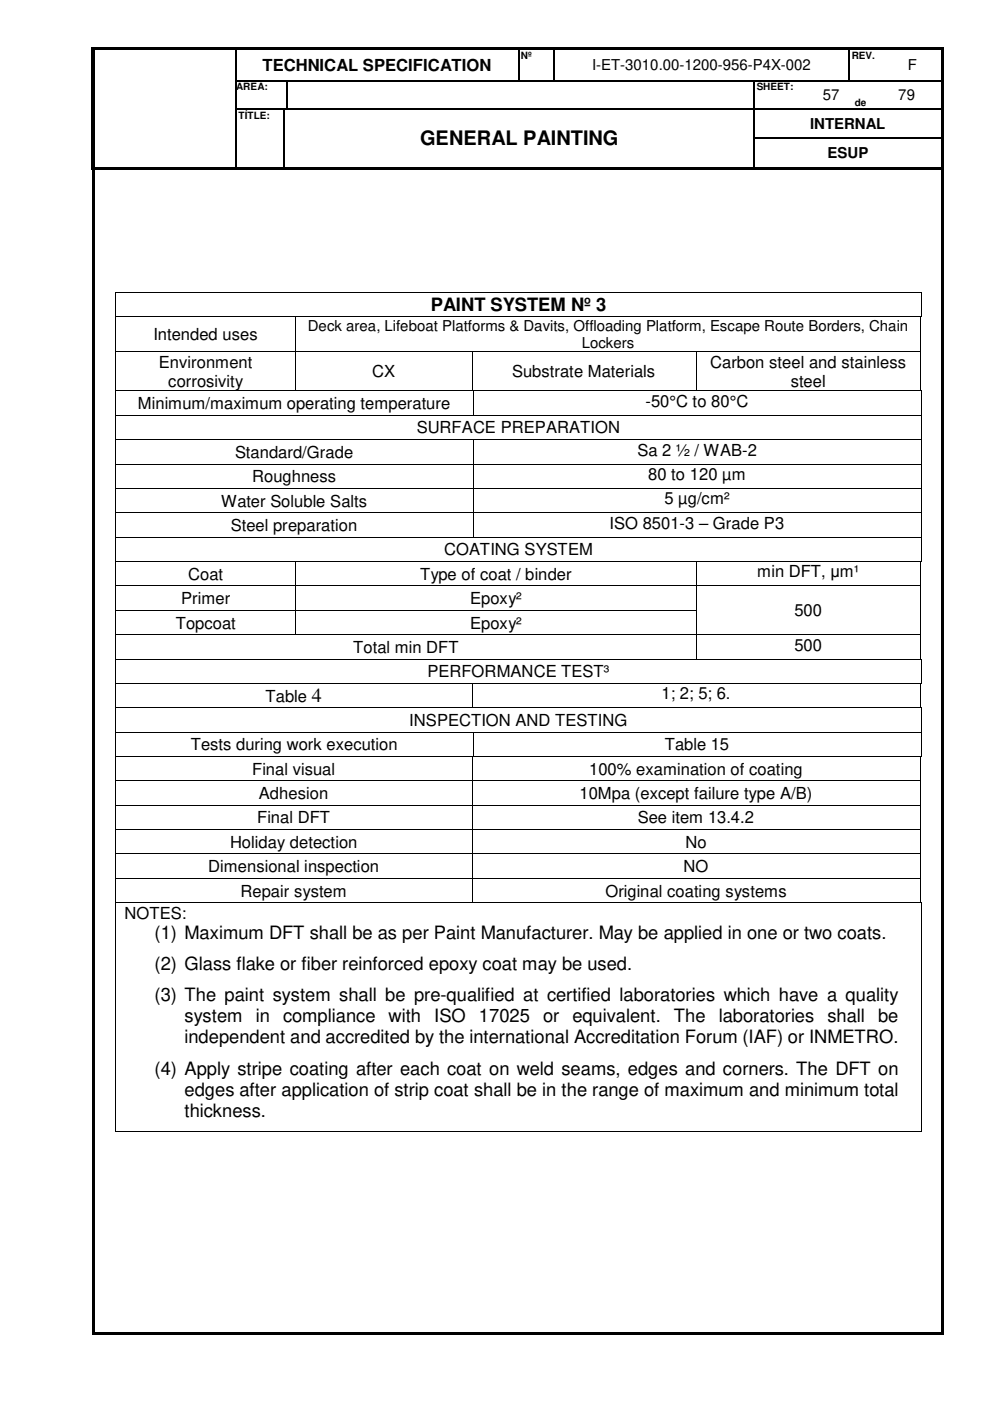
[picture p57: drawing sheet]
<svg xmlns="http://www.w3.org/2000/svg" width="210mm" height="297mm" viewBox="0 0 210 297" stroke-linecap="round" stroke-linejoin="round" font-family="sans-serif">
<defs><g id="words">
<g font-size="4.2">
<text x="89.1" y="30.8">GENERAL PAINTING</text>
<text x="66.1" y="148.9">4</text>
</g>
<g font-size="3.9">
<text x="91.3" y="65.9">PAINT SYSTEM Nº 3</text>
<text x="32.8" y="199.1">(1) Maximum DFT shall be as per Paint Manufacturer. May be applied in one or two coats.</text>
<text x="32.8" y="205.7">(2) Glass flake or fiber reinforced epoxy coat may be used.</text>
<text x="32.8" y="212.3">(3) The paint system shall be pre-qualified at certified laboratories which have a quality</text>
<text x="39.1" y="216.8">system</text>
<text x="39.1" y="221.2">independent and accredited by the international Accreditation Forum (IAF) or INMETRO.</text>
<text x="54.2" y="216.8">in</text>
<text x="60" y="216.8">compliance</text>
<text x="82.4" y="216.8">with</text>
<text x="92.1" y="216.8">ISO</text>
<text x="101.6" y="216.8">17025</text>
<text x="115.1" y="216.8">or</text>
<text x="121.4" y="216.8">equivalent.</text>
<text x="142.9" y="216.8">The</text>
<text x="152.4" y="216.8">laboratories</text>
<text x="175.4" y="216.8">shall</text>
<text x="186.2" y="216.8">be</text>
<text x="32.8" y="227.8">(4) Apply stripe coating after each coat on weld seams, edges and corners. The DFT on</text>
<text x="39.1" y="232.3">edges after application of strip coat shall be in the range of maximum and minimum total</text>
<text x="39.1" y="236.7">thickness.</text>
</g>
<g font-size="3.5">
<text x="55.6" y="15">TECHNICAL SPECIFICATION</text>
<text x="32.5" y="72.1">Intended uses</text>
<text x="33.7" y="78">Environment</text>
<text x="150.6" y="78">Carbon steel and stainless</text>
<text x="35.7" y="82">corrosivity</text>
<text x="78.9" y="80">CX</text>
<text x="108.6" y="80">Substrate Materials</text>
<text x="167.6" y="82">steel</text>
<text x="29.3" y="86.7">Minimum/maximum operating temperature</text>
<text x="136.9" y="86.3">-50°C to 80°C</text>
<text x="88.3" y="91.9">SURFACE PREPARATION</text>
<text x="49.8" y="97.1">Standard/Grade</text>
<text x="135.2" y="96.6">Sa 2 ½ / WAB-2</text>
<text x="137.5" y="101.8">80 to 120 µm</text>
<text x="46.9" y="107.4">Water Soluble Salts</text>
<text x="53.5" y="102.2">Roughness</text>
<text x="140.9" y="106.9">5 µg/cm²</text>
<text x="48.9" y="112.6">Steel preparation</text>
<text x="129.2" y="112.1">ISO 8501-3 – Grade P3</text>
<text x="94.1" y="117.7">COATING SYSTEM</text>
<text x="39.9" y="122.9">Coat</text>
<text x="89.1" y="122.9">Type of coat / binder</text>
<text x="160.6" y="122.4">min DFT, µm¹</text>
<text x="38.4" y="128.1">Primer</text>
<text x="99.7" y="128.1">Epoxy²</text>
<text x="168.4" y="130.6">500</text>
<text x="37.3" y="133.3">Topcoat</text>
<text x="99.7" y="133.3">Epoxy²</text>
<text x="168.4" y="138">500</text>
<text x="74.9" y="138.4">Total min DFT</text>
<text x="90.6" y="143.6">PERFORMANCE TEST³</text>
<text x="56.3" y="148.9">Table</text>
<text x="140.3" y="148.3">1; 2; 5; 6.</text>
<text x="86.8" y="153.9">INSPECTION AND TESTING</text>
<text x="40.4" y="159.1">Tests during work execution</text>
<text x="140.9" y="159.1">Table 15</text>
<text x="53.5" y="164.3">Final visual</text>
<text x="124.9" y="164.3">100% examination of coating</text>
<text x="54.9" y="169.4">Adhesion</text>
<text x="122.9" y="169.4">10Mpa (except failure type A/B)</text>
<text x="48.8" y="179.7">Holiday detection</text>
<text x="54.5" y="174.6">Final DFT</text>
<text x="135.2" y="174.6">See item 13.4.2</text>
<text x="145.3" y="179.7">No</text>
<text x="44.2" y="184.9">Dimensional inspection</text>
<text x="144.9" y="184.9">NO</text>
<text x="51" y="190.1">Repair system</text>
<text x="128.4" y="190.1">Original coating systems</text>
<text x="26.4" y="194.8">NOTES:</text>
</g>
<g font-size="3.2">
<text x="125.5" y="14.9">I-ET-3010.00-1200-956-P4X-002</text>
<text x="192.5" y="14.9">F</text>
<text x="174.5" y="21.3">57</text>
<text x="190.5" y="21.3">79</text>
<text x="171.7" y="27.3">INTERNAL</text>
<text x="175.5" y="33.5">ESUP</text>
<text x="65.3" y="70.1">Deck area, Lifeboat Platforms &amp; Davits, Offloading Platform, Escape Route Borders, Chain</text>
<text x="123.4" y="73.8">Lockers</text>
</g>
<g font-size="2.1">
<text x="110.4" y="12.4">Nº</text>
<text x="180.6" y="12.4">REV.</text>
<text x="50.1" y="19.2">AREA:</text>
<text x="160.4" y="19.2">SHEET:</text>
<text x="181.2" y="22.4">de</text>
<text x="50.6" y="25.1">TÍTLE:</text>
</g>
</g></defs>
<g fill="#000">
<path d="M19.4 10.5h.8zM19.4 10h.8v.5h-.8zM19.4 10.5h.8v6.5h-.8zM19.4 17h.8v.3h-.8zM20.2 10h29.6v.5h-29.6zM49.8 10.5h.3zM49.8 10h.5v.5h-.5zM49.8 17h.3v.3h-.3zM50.3 10h59.5v.5h-59.5zM60.6 17h.2v.3h-.2zM109.8 10.5h.3zM109.8 10h.5v.5h-.5z"/>
<path d="M109.8 17h.3v.3h-.3zM110.3 10h7v.5h-7zM117.3 10.5h.3zM117.3 10h.5v.5h-.5zM117.3 17h.3v.3h-.3zM117.8 10h62v.5h-62zM159.8 17h.3v.3h-.3zM172.5 17h.2v.3h-.2zM179.8 10.5h.3zM179.8 10h.5v.5h-.5zM179.8 17h.3v.3h-.3zM180.1 17h.2v.3h-.2z"/>
<path d="M180.3 10h7.2v.5h-7.2zM185 17h.3v.3h-.3zM187.5 10h.5v.5h-.5zM187.5 17h.2v.3h-.2zM188 10h11.5v.5h-11.5zM199.5 10h.5v.5h-.5zM199.5 10.5h.5v6.5h-.5zM199.5 17h.5v.3h-.5zM19.4 17.3h.8v5.7h-.8zM19.4 23h.8v.2h-.8zM19.4 23.2h.8v6h-.8zM19.4 29.2h.8v.3h-.8z"/>
<path d="M19.4 29.5h.8v5.9h-.8zM19.4 35.4h.8v.5h-.8zM19.5 35.9l.5 .1zM20.2 35.4h.5v.5h-.5zM20.7 35.4h29.1v.5h-29.1zM49.8 23h.3v.2h-.3zM49.8 29.2h.3v.3h-.3zM49.8 35.4h.5v.5h-.5zM50.3 35.4h9.8v.5h-9.8zM60.1 23h.3v.2h-.3zM60.1 29.2h.4v.3h-.4zM60.1 35.4h.5v.5h-.5z"/>
<path d="M60.4 23h.2v.2h-.2zM60.6 23h.2v.2h-.2zM60.6 35.4h99.2v.5h-99.2zM159.8 23h.3v.2h-.3zM159.8 29.2h.3v.3h-.3zM159.8 35.4h.5v.5h-.5zM160.3 35.4h39.2v.5h-39.2zM172.5 23h.2v.2h-.2zM180 23h.2v.2h-.2zM185 23h.3v.2h-.3zM199.5 17.3h.5v5.7h-.5zM199.5 23h.5v.2h-.5z"/>
<path d="M199.5 23.2h.5v6h-.5zM199.5 29.2h.5v.3h-.5zM199.5 29.5h.5v5.9h-.5zM199.5 35.4h.5v.6h-.5zM24.4 61.8h.2v.2h-.2zM24.4 67h.2v.2h-.2zM24.4 74.5h.2v.2h-.2zM62.7 67h.1v.2h-.1zM62.7 74.5h.1v.2h-.1zM100 74.5h.2v.2h-.2zM147.5 74.5h.2v.2h-.2zM195.1 67h.1v.2h-.1z"/>
<path d="M195.1 74.5h.1v.2h-.1zM195.2 67h.2v.2h-.2zM195.3 61.8h.2v.2h-.2zM195.3 67h.2v.2h-.2zM24.4 82.8h.2v.2h-.2zM24.4 88h.2v.1h-.2zM24.4 93.1h.2v.2h-.2zM24.4 98.3h.2v.2h-.2zM62.7 82.8h.1v.2h-.1zM100 82.8h.2v.2h-.2zM100.2 82.8v.2zM100.2 82.8h.2v.2h-.2z"/>
<path d="M100.2 88h.2v.1h-.2zM100.2 93.1h.2v.2h-.2zM100.2 98.3h.2v.2h-.2zM147.5 82.8h.2v.2h-.2zM195.1 82.8h.1v.2h-.1zM195.2 82.8h.2v.2h-.2zM195.3 82.8h.2v.2h-.2zM195.3 88h.2v.1h-.2zM195.3 93.1h.2v.2h-.2zM195.3 98.3h.2v.2h-.2zM24.4 103.5h.2v.1h-.2zM24.4 108.6h.2v.2h-.2z"/>
<path d="M24.4 113.8h.2v.2h-.2zM24.4 119h.2v.1h-.2zM62.7 119h.1v.1h-.1zM100.2 103.5h.2v.1h-.2zM100.2 108.6h.2v.2h-.2zM100.2 113.8h.2v.2h-.2zM147.5 119h.2v.1h-.2zM195.1 119h.1v.1h-.1zM195.2 119h.2v.1h-.2zM195.3 103.5h.2v.1h-.2zM195.3 108.6h.2v.2h-.2zM195.3 113.8h.2v.2h-.2z"/>
<path d="M195.3 119h.2v.1h-.2zM24.4 124.1h.2v.2h-.2zM24.4 129.3h.2v.2h-.2zM24.4 134.5h.2v.2h-.2zM24.4 139.7h.2v.1h-.2zM62.7 124.1h.1v.2h-.1zM62.7 129.3h.1v.2h-.1zM62.7 134.5h.1v.2h-.1zM147.5 124.1h.2v.2h-.2zM147.5 129.3h.2v.2h-.2zM147.5 134.5h.2v.2h-.2zM147.5 139.7h.2v.1h-.2z"/>
<path d="M195.1 124.1h.1v.2h-.1zM195.1 129.3h.1v.2h-.1zM195.1 134.5h.1v.2h-.1zM195.1 139.7h.1v.1h-.1zM195.2 139.7h.2v.1h-.2zM195.3 139.7h.2v.1h-.2zM24.4 144.8h.2v.2h-.2zM24.4 150h.2v.2h-.2zM24.4 155.2h.2v.1h-.2zM100 144.8h.2v.2h-.2zM100 150h.2v.2h-.2zM100.2 155.2h.2v.1h-.2z"/>
<path d="M195.1 144.8h.1v.2h-.1zM195.1 150h.1v.2h-.1zM195.2 144.8h.2v.2h-.2zM195.2 150h.2v.2h-.2zM195.3 144.8h.2v.2h-.2zM195.3 150h.2v.2h-.2zM195.3 155.2h.2v.1h-.2zM24.4 160.3h.2v.2h-.2zM24.4 165.5h.2v.2h-.2zM24.4 170.6h.2v.2h-.2zM24.4 175.8h.2v.2h-.2zM100 160.3h.2v.2h-.2z"/>
<path d="M100 165.5h.2v.2h-.2zM100 170.6h.2v.2h-.2zM100 175.8h.2v.2h-.2zM100.2 160.3v.2zM100.2 160.3h.2v.2h-.2zM195.1 160.3h.1v.2h-.1zM195.1 165.5h.1v.2h-.1zM195.1 170.6h.1v.2h-.1zM195.1 175.8h.1v.2h-.1zM195.2 160.3h.2v.2h-.2zM195.3 160.3h.2v.2h-.2zM24.4 181h.2v.1h-.2z"/>
<path d="M24.4 186.1h.2v.2h-.2zM24.4 191.3h.2v.2h-.2zM100 181h.2v.1h-.2zM100 186.1h.2v.2h-.2zM100 191.3h.2v.2h-.2zM195.1 181h.1v.1h-.1zM195.1 186.1h.1v.2h-.1zM195.1 191.3h.1v.2h-.1zM195.2 191.3h.2v.2h-.2zM195.3 191.3h.2v.2h-.2zM24.4 239.7h.2v.2h-.2zM195.3 239.7h.2v.2h-.2z"/>
<path d="M19.5 36h.5v246.5h-.5zM19.5 282.5h.5v.5h-.5zM20 282.5h179.5v.5h-179.5zM199.5 36h.5v246.5h-.5zM199.5 282.5h.5v.5h-.5z"/>
</g>
<path d="M50 10.5v6.5M50 17.3v5.7M60.7 17.3v5.7M117.5 10.5v6.5M50 23.2v6M50 29.5v5.9M60.3 23.2v6M60.3 29.5v5.9" fill="none" stroke="#000" stroke-width=".34"/>
<g fill="none" stroke="#000" stroke-width=".25">
<path d="M50.1 17.1h10.5M60.8 17.1h49M109.9 10.5v6.5M110.1 17.1h7.2M117.6 17.1h42.2M159.9 17.3v5.7M160.1 17.1h12.4M172.7 17.1h7.1M180 10.5v6.5M180.3 17.1h4.7M185.3 17.1h2.2M187.7 17.1h11.8"/>
<path d="M50.1 23.1h10M60.8 23.1h99M159.9 23.2v6M159.9 29.5v5.9M160.1 23.1h12.4M160.1 29.3h39.4M172.7 23.1h7.3M180.2 23.1h4.8M185.3 23.1h14.2"/>
</g>
<g fill="none" stroke="#000" stroke-width=".21">
<path d="M24.5 62v5M24.5 67.2v7.3M24.5 74.7v8.1M24.6 61.9h170.7M24.6 67.1h38.1M24.6 74.6h38.1M62.7 67.2v7.3M62.7 74.7v8.1M62.8 67.1h132.3M62.8 74.6h37.2M100.1 74.7v8.1M100.2 74.6h47.3"/>
<path d="M147.6 74.7v8.1M147.7 74.6h47.4M195.2 67.2v7.3M195.2 74.7v8.1M195.4 62v5M24.5 83v5M24.5 88.1v5M24.5 93.3v5M24.5 98.5v5M24.6 82.9h38.1M24.6 88.1h75.6M24.6 93.2h75.6"/>
<path d="M24.6 98.4h75.6M62.8 82.9h37.2M100.3 83v5M100.3 93.3v5M100.3 98.5v5M100.4 82.9h47.1M100.4 88.1h94.9M100.4 93.2h94.9M100.4 98.4h94.9M147.7 82.9h47.4M195.4 83v5M195.4 88.1v5"/>
<path d="M195.4 93.3v5M195.4 98.5v5M24.5 103.6v5M24.5 108.8v5M24.5 114v5M24.5 119.1v5M24.6 103.5h75.6M24.6 108.7h75.6M24.6 113.9h75.6M24.6 119h38.1M62.7 119.1v5M62.8 119h84.7"/>
<path d="M100.3 103.6v5M100.3 108.8v5M100.4 103.5h94.9M100.4 108.7h94.9M100.4 113.9h94.9M147.6 119.1v5M147.7 119h47.4M195.2 119.1v5M195.4 103.6v5M195.4 108.8v5M195.4 114v5M24.5 124.3v5"/>
<path d="M24.5 129.5v5M24.5 134.7v5M24.5 139.8v5M24.6 124.2h38.1M24.6 129.4h38.1M24.6 134.6h38.1M24.6 139.7h122.9M62.7 124.3v5M62.7 129.5v5M62.8 124.2h84.7M62.8 129.4h84.7M62.8 134.6h84.7"/>
<path d="M147.6 124.3v5M147.6 129.5v5M147.6 134.7v5M147.7 124.2h47.4M147.7 134.6h47.4M147.7 139.7h47.4M195.2 124.3v5M195.2 129.5v5M195.2 134.7v5M195.4 139.8v5M24.5 145v5M24.5 150.2v5"/>
<path d="M24.5 155.3v5M24.6 144.9h75.4M24.6 150.1h75.4M24.6 155.2h75.6M100.1 145v5M100.2 144.9h94.9M100.2 150.1h94.9M100.3 155.3v5M100.4 155.2h94.9M195.2 145v5M195.4 150.2v5M195.4 155.3v5"/>
<path d="M24.5 160.5v5M24.5 165.7v4.9M24.5 170.8v5M24.5 176v5M24.6 160.4h75.4M24.6 165.6h75.4M24.6 170.7h75.4M24.6 175.9h75.4M100.1 160.5v5M100.1 165.7v4.9M100.1 170.8v5M100.1 176v5"/>
<path d="M100.2 165.6h94.9M100.2 170.7h94.9M100.2 175.9h94.9M100.4 160.4h94.7M195.2 160.5v5M195.2 165.7v4.9M195.2 170.8v5M195.2 176v5M24.5 181.1v5M24.5 186.3v5M24.5 191.5v48.2M24.6 181.1h75.4"/>
<path d="M24.6 186.2h75.4M24.6 191.4h75.4M100.1 181.1v5M100.1 186.3v5M100.2 181.1h94.9M100.2 186.2h94.9M100.2 191.4h94.9M195.2 181.1v5M195.2 186.3v5M195.4 191.5v48.2M24.6 239.8h170.7"/>
</g>
<use href="#words"/>
</svg>
